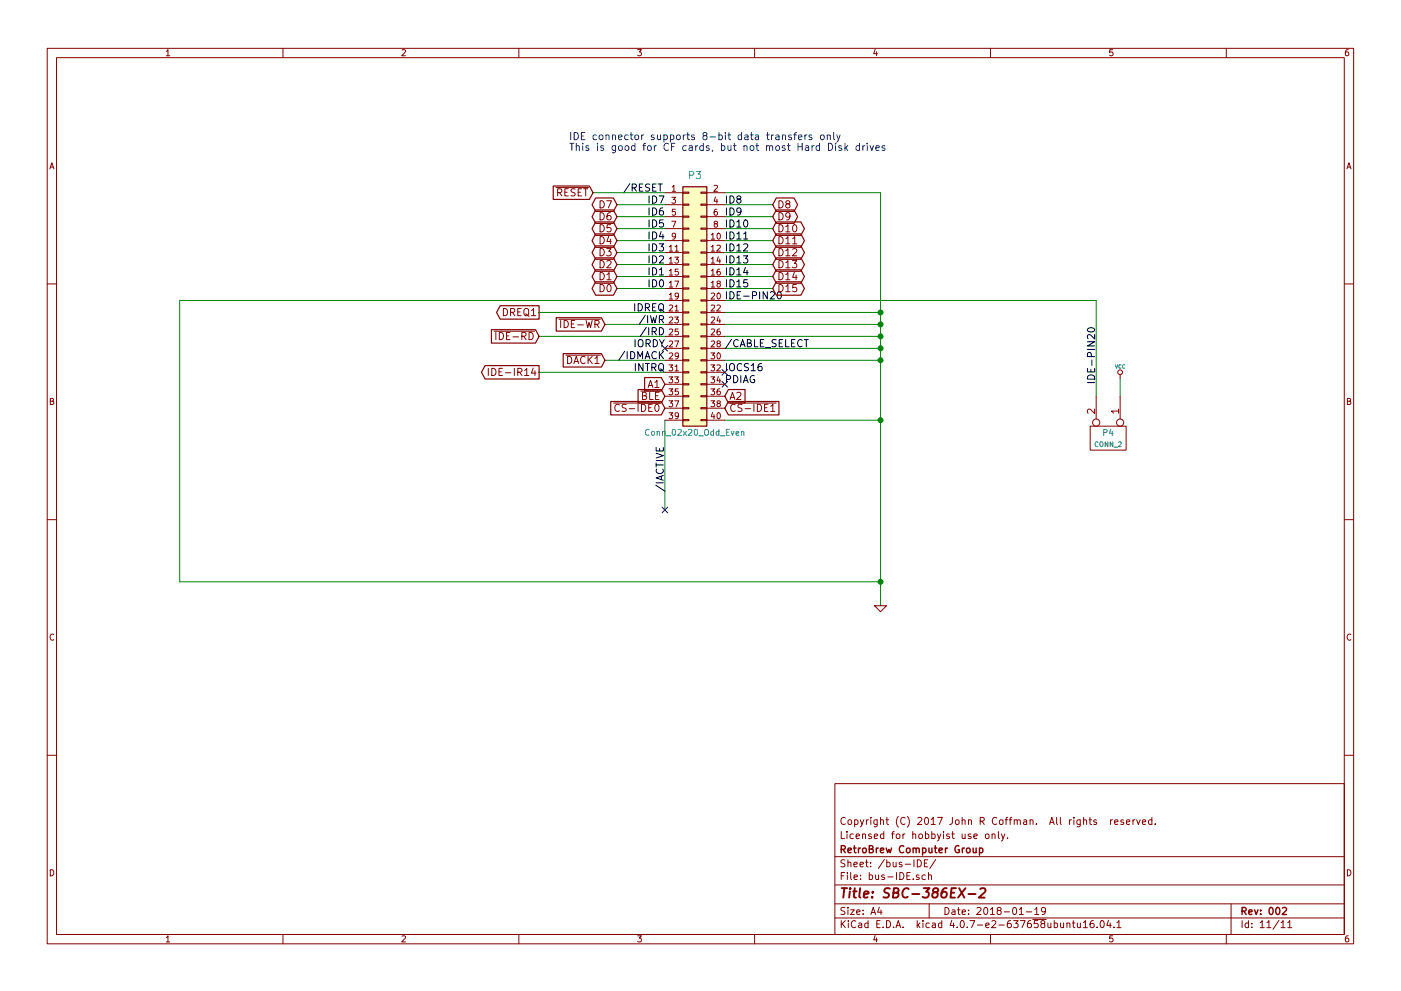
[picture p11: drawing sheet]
<svg xmlns="http://www.w3.org/2000/svg" width="297mm" height="210mm" viewBox="0 0 297 210" stroke-linecap="round" stroke-linejoin="round" font-family="sans-serif">
<g fill="none" stroke="#840000" stroke-width=".21">
<path d="M10 10.3h277v189.9h-277zM12 12.2h273v186.1h-273zM35.3 10.9l.3-.4v1.3M35.3 11.8h.7M60 10.3v1.9M85.2 10.6l.5-.1 .3 .4-.8 .9h.8M110 10.3v1.9M135.2 10.5h.8l-.4 .5 .3 .1 .1 .2-.1 .4-.2 .1-.5-.1M160 10.3v1.9M185.5 10.5l-.3 .9h.8M185.9 11v.8M210 10.3v1.9"/>
<path d="M235.9 10.5h-.6v.6h.6l.1 .5-.3 .2-.4-.1M260 10.3v1.9M285.9 10.5l-.4 .1-.2 .2-.1 .8 .3 .2 .4-.1 .1-.4-.1-.2-.4-.1-.3 .3M10.6 35.8l.4-1.3 .4 1.3M10.7 35.5h.6M117.9 39.8h6.9M142.5 39.7l.4-.4v1.3M151.4 39.4l.5-.1 .2 .4-.8 .9h.8M285.6 35.8l.4-1.3 .4 1.3M285.7 35.5h.6M118.2 40.9l.8-.1 .1-.2-.1-.4-.2-.1h-.6v1.5M118.6 40.9l.5 .7"/>
<path d="M119.8 40.8h.5M120.5 40.1h-.7v1.5h.7M121.9 40.1h-.5l-.3 .1v.4l.7 .3 .1 .4-.3 .3-.5-.1M122.6 40.8h.5M123.3 40.1h-.7v1.5h.7M123.7 40.1h.9M124.2 40.1v1.5M127.2 52.8a.77 .77 0 0 1 .9 .7 .77 .77 0 0 1-.9 .8zM127.2 55.3a.77 .77 0 0 1 .9 .8 .77 .77 0 0 1-.9 .7zM127.2 57.8a.77 .77 0 0 1 .9 .8 .77 .77 0 0 1-.9 .8zM127.2 47.7a.77 .77 0 0 1 .9 .7 .77 .77 0 0 1-.9 .8zM127.2 50.2a.77 .77 0 0 1 .9 .8 .77 .77 0 0 1-.9 .7z"/>
<path d="M127.2 45.1a.77 .77 0 0 1 .9 .8 .77 .77 0 0 1-.9 .8zM127.2 42.6a.77 .77 0 0 1 .9 .8 .77 .77 0 0 1-.9 .7zM128.6 52.8h1l-.5 .5 .5 .3-.1 .5-.2 .2-.7-.2M128.6 42.6h1l-.6 1.5M128.7 55.4l.6-.1 .3 .4-1 1.1h1M128.7 58.3l.4-.5v1.6M128.7 59.4h.9M129.1 50.1l-.4 1.1h.9M129.4 45.1l-.4 .1a.99 .99 0 0 0 0 1.5l.5-.2 .1-.5-.3-.3h-.3l-.3 .3M129.4 50.7v1M129.5 47.7h-.7l-.1 .7 .2-.1h.5l.2 .6-.3 .3-.6-.2M141 40.9h3.8"/>
<path d="M141 43.4h3.8M141 46h3.8M141 48.5h3.8M141 51h3.8M141 53.6h3.8M141 56.1h3.8M141 58.7h3.8M141.9 52.4l.4-.4v1.3M141.9 54.9l.4-.3v1.2M141.9 57.4l.4-.3v1.3M141.9 60l.4-.4v1.3M141.9 53.3h.7"/>
<path d="M141.9 55.8h.7M141.9 58.4h.7M142.4 41.9h.8l-.4 .4 .4 .1v.6l-.2 .1-.6-.1M142.4 46.9h.9l-.6 1.3M142.5 40.6h.7M143.1 54.6h.7l-.4 .4 .4 .1v.6l-.2 .1-.5-.1M143.1 59.6h.8l-.5 1.3M143.1 52.4l.4-.4v1.3M143.1 53.3h.7M143.2 44.4h-.6l-.1 .6h.7v.5l-.2 .2-.5-.2M143.2 50l-.2 .3-.4-.1v-.6l.4-.1 .2 .2v.7l-.3 .3h-.3M143.8 57.1h-.6l-.1 .6h.7v.5l-.2 .2-.5-.2"/>
<path d="M144.8 58.5h1.2v.3h-1.2zM144.8 56h1.2v.3h-1.2zM144.8 53.5h1.2v.2h-1.2zM144.8 50.9h1.2v.3h-1.2zM144.8 48.4h1.2v.2h-1.2zM144.8 45.8h1.2v.3h-1.2zM144.8 43.3h1.2v.3h-1.2zM144.8 40.8h1.2v.2h-1.2zM148.6 58.5h1.3v.3h-1.3zM148.6 56h1.3v.3h-1.3zM148.6 53.5h1.3v.2h-1.3zM148.6 50.9h1.3v.3h-1.3z"/>
<path d="M148.6 48.4h1.3v.2h-1.3zM148.6 45.8h1.3v.3h-1.3zM148.6 43.3h1.3v.3h-1.3zM148.6 40.8h1.3v.2h-1.3zM149.9 40.9h3.8M149.9 43.4h3.8M149.9 46h3.8M149.9 48.5h3.8M149.9 51h3.8M149.9 53.6h3.8M149.9 56.1h3.8M149.9 58.7h3.8"/>
<path d="M150.8 49.8l.4-.3v1.2M150.8 52.4l.4-.4v1.3M150.8 54.9l.4-.3v1.2M150.8 57.4l.4-.3v1.3M150.8 60l.4-.4v1.3M150.8 50.7h.7M150.8 53.3h.7M150.8 55.8h.7M150.8 58.4h.7M151.6 47.5l-.2-.3 .1-.2h.6v.3l-.6 .2-.1 .2 .1 .4 .1 .1h.3l.2-.3v-.3l-.2-.1M151.7 41.8l-.3 .9h.8M152 44.4h-.4l-.1 .3-.1 .7 .2 .3 .5-.2-.1-.6h-.4l-.2 .2"/>
<path d="M152 42.3v.8M152 52.1l.5-.1 .2 .4-.8 .9h.8M152.1 49.6l.2-.1a.67 .67 0 0 1 .4 .6 .67 .67 0 0 1-.4 .6l-.3-.4zM152.3 54.5l-.3 .9h.8M152.6 57.1h-.4l-.1 .3-.1 .7 .2 .3 .5-.2-.1-.6h-.4l-.2 .2M152.6 55v.8M165.2 52.8a.77 .77 0 0 1 .8 .7 .77 .77 0 0 1-.8 .8zM165.2 55.3a.77 .77 0 0 1 .8 .8 .77 .77 0 0 1-.8 .7zM165.2 57.8a.77 .77 0 0 1 .8 .8 .77 .77 0 0 1-.8 .8zM165.2 47.7a.77 .77 0 0 1 .8 .7 .77 .77 0 0 1-.8 .8zM165.2 50.2a.77 .77 0 0 1 .8 .8 .77 .77 0 0 1-.8 .7zM165.2 45.1a.77 .77 0 0 1 .8 .8 .77 .77 0 0 1-.8 .8z"/>
<path d="M165.2 42.6a.77 .77 0 0 1 .8 .8 .77 .77 0 0 1-.8 .7zM166.6 53.2l.5-.4v1.5M166.6 55.7l.5-.4v1.5M166.6 58.3l.5-.5v1.6M166.6 48.1l.5-.4v1.5M166.6 50.6l.5-.4v1.5M166.6 59.4h.9M166.6 54.3h.9M166.6 56.8h.9M166.6 49.2h.9M166.6 51.7h.9M166.9 43.3l-.3-.4 .1-.2 .2-.1 .4 .1 .2 .2-.1 .2-.6 .2-.2 .2v.3l.3 .3h.3l.3-.3v-.3l-.3-.2"/>
<path d="M167.5 45.8l-.3 .3h-.3l-.3-.3 .1-.5 .5-.2a.96 .96 0 0 1-.1 1.6h-.3M168 55.3h.9l-.5 .6 .5 .3v.5l-.3 .1-.6-.1M168 52.9l.6-.1 .3 .4-.9 1.1h.9M168 50.6l.5-.4v1.5M168 51.7h.9M168.2 47.8l.2-.1a.81 .81 0 0 1 .6 .7 .81 .81 0 0 1-.6 .8l-.2-.2-.2-.4zM168.4 57.8l-.4 1h1M168.8 58.3v1.1M10 60.2h2M103.5 78.2v1.5M104.3 78.2a.77 .77 0 0 1 .9 .7 .77 .77 0 0 1-.9 .8zM104.8 70.3h8.5"/>
<path d="M105.1 70.5v1.6M105.8 78.9h.5M105.9 70.5a.77 .77 0 0 1 .9 .8 .77 .77 0 0 1-.9 .8zM106.5 78.2h-.7v1.5h.7M106.7 65.5a.77 .77 0 0 1 .9 .7 .77 .77 0 0 1-.9 .8zM107.2 79.1h1.1M107.4 71.3h.5M108.1 70.5h-.7v1.6h.7M108.3 66.3l.7-.1 .1-.2v-.4l-.3-.1h-.5v1.5M108.6 66.3l.5 .7M108.8 71.5h1.1M109 78.2v1.5"/>
<path d="M109.8 79l.7-.1 .2-.2-.1-.4-.2-.1h-.6v1.5M109.8 66.2h.5M110.2 79l.5 .7M110.5 65.5h-.7v1.5h.7M110.6 71.3h.8l.1-.3v-.3l-.3-.2h-.6v1.6M111 71.3l.5 .8M111.2 65.7a.5 .5 0 0 1 .5-.3 .5 .5 0 0 1 .4 .6l-.1 .8-.3 .2a.53 .53 0 0 1-.6-.5zM111.2 78.6l.5-.4v1.5M111.2 79.7h.9M111.4 66.6l.8 .5M112.2 70.5a.77 .77 0 0 1 .9 .8 .77 .77 0 0 1-.9 .8zM112.7 65.9l.4-.4v1.5"/>
<path d="M112.7 67h.9M113.1 78.1l-.4 1.1h.9M113.4 78.7v1M118.5 67.7h8.8M118.9 68v1.5M119.6 68a.77 .77 0 0 1 .9 .8 .77 .77 0 0 1-.9 .7zM120 75.4h7.3M120.3 75.6a.77 .77 0 0 1 .9 .8 .77 .77 0 0 1-.9 .7zM121.1 68.7h.5M121.7 77.1l.5-1.5 .5 1.5M121.8 76.7h.7M121.9 68h-.8v1.5h.8"/>
<path d="M122.5 68.9h1.2M124.1 75.8a.72 .72 0 0 0-1.1 .5 .72 .72 0 0 0 .7 .8l.4-.1M124.3 68l.3 1.5 .3-1.1 .3 1.1 .4-1.5M124.7 75.6v1.5M124.9 76.3l.7 .8M125.6 75.6l-.9 .9M126.1 68.8l.8-.1 .1-.2-.1-.4-.2-.1h-.6v1.5M126.1 76l.5-.4v1.5M126.1 77.1h.9M126.5 68.8l.5 .7M127.2 60.4a.77 .77 0 0 1 .9 .7 .77 .77 0 0 1-.9 .8zM128.9 60.4h.2a.81 .81 0 0 1 .5 .7 .81 .81 0 0 1-.5 .8 .98 .98 0 0 1-.2-1.5z"/>
<path d="M141 63.7h3.8M141 76.4h3.8M141 66.3h3.8M141 79h3.8M141 68.8h3.8M141 71.4h3.8M141 61.2h3.8M141 73.9h3.8M141.8 77.4h.8l-.4 .5 .4 .1v.6l-.2 .1-.6-.1M141.8 80h.8l-.4 .4 .4 .1v.6l-.2 .1-.6-.1M141.9 64.8l.5-.1 .2 .4-.8 .9h.8M141.9 67.4l.5-.1 .2 .3-.8 .9h.8"/>
<path d="M141.9 69.9l.5-.1 .2 .3-.8 1h.8M141.9 72.4l.5-.1 .2 .4-.8 .9h.8M141.9 62.5l.4-.3v1.2M141.9 75l.5-.1 .2 .3-.8 .9h.8M141.9 60.9h.7M141.9 63.4h.7M143.1 67.3h.7l-.4 .4 .4 .1v.6l-.2 .1-.5-.1M143.1 80h.7l-.4 .4 .4 .1v.6l-.2 .1-.5-.1M143.1 72.3h.8l-.5 1.3M143.1 65.1l.4-.4v1.3M143.1 77.8l.4-.4v1.3M143.1 66h.7"/>
<path d="M143.1 78.7h.7M143.8 69.8h-.6l-.1 .6h.7v.5l-.2 .2-.5-.2M143.8 62.7l-.2 .3-.4-.1v-.6l.4-.1 .2 .2v.7l-.3 .3h-.3M143.8 75.4l-.2 .3-.4-.1v-.6l.4-.1 .2 .2v.7l-.3 .3h-.3M144.8 78.9h1.2v.2h-1.2zM144.8 76.3h1.2v.3h-1.2zM144.8 73.8h1.2v.2h-1.2zM144.8 71.2h1.2v.3h-1.2zM144.8 68.7h1.2v.3h-1.2zM144.8 66.2h1.2v.2h-1.2zM144.8 63.6h1.2v.3h-1.2zM144.8 61.1h1.2v.2h-1.2z"/>
<path d="M148.6 78.9h1.3v.2h-1.3zM148.6 76.3h1.3v.3h-1.3zM148.6 73.8h1.3v.2h-1.3zM148.6 71.2h1.3v.3h-1.3zM148.6 68.7h1.3v.3h-1.3zM148.6 66.2h1.3v.2h-1.3zM148.6 63.6h1.3v.3h-1.3zM148.6 61.1h1.3v.2h-1.3zM149.9 63.7h3.8M149.9 76.4h3.8M149.9 66.3h3.8M149.9 79h3.8"/>
<path d="M149.9 68.8h3.8M149.9 71.4h3.8M149.9 61.2h3.8M149.9 73.9h3.8M150.7 74.9h.8l-.4 .5 .4 .1v.5l-.2 .1-.6-.1M150.7 77.4h.8l-.4 .5 .4 .1v.6l-.2 .1-.6-.1M150.7 80h.8l-.4 .4 .4 .1v.6l-.2 .1-.6-.1M150.8 62.3l.5-.1 .2 .3-.8 .9h.8M150.8 64.8l.5-.1 .2 .4-.8 .9h.8M150.8 67.4l.5-.1 .2 .3-.8 .9h.8M150.8 69.9l.5-.1 .2 .3-.8 1h.8M150.8 72.4l.5-.1 .2 .4-.8 .9h.8"/>
<path d="M150.8 60.9h.7M152 64.8l.5-.1 .2 .4-.8 .9h.8M152 77.5l.5-.1 .2 .4-.8 .9h.8M152.1 62.3l.2-.1a.67 .67 0 0 1 .4 .6 .67 .67 0 0 1-.4 .6l-.3-.4zM152.1 75l.2-.1a.67 .67 0 0 1 .4 .6 .67 .67 0 0 1-.4 .6l-.3-.4zM152.2 60.2l-.2-.3 .1-.2h.6v.3l-.6 .2-.1 .2 .1 .4 .1 .1h.3l.2-.3v-.3l-.2-.1M152.2 72.9l-.2-.3 .1-.2h.6v.3l-.6 .2-.1 .2 .1 .4 .1 .1h.3l.2-.3v-.3l-.2-.1M152.3 67.2l-.3 .9h.8M152.3 79.9l-.3 .9h.8M152.6 69.8h-.4l-.1 .3-.1 .7 .2 .3 .5-.2-.1-.6h-.4l-.2 .2M152.6 67.7v.8M165.2 60.4a.77 .77 0 0 1 .8 .7 .77 .77 0 0 1-.8 .8z"/>
<path d="M166.6 60.8l.5-.4v1.5M166.6 61.9h.9M168.9 60.4h-.8l-.1 .7 .3-.1h.5l.1 .6-.3 .3-.6-.2M237.5 79.5v.8M285 60.2h2M10.7 85.1h.5l.1-.5-.6-.1v1.3h.5l.2-.4-.3-.3M130.1 85.5h9.9M131.3 85.9a.72 .72 0 0 0-1 .5 .72 .72 0 0 0 .7 .9l.3-.2M132.8 85.8h-.6l-.2 .1v.5l.6 .2 .2 .4-.3 .3-.6-.1M133.4 86.7h1.2M135.3 85.8v1.5M135.9 83h4.1"/>
<path d="M136 85.8a.77 .77 0 0 1 .9 .7 .77 .77 0 0 1-.9 .8zM136.2 84l.7-.1 .1-.2v-.3l-.8-.2v1.6h.6l.3-.3v-.3l-.4-.2M137.4 82.2l.5-1.5 .5 1.5M137.5 86.5h.5M137.5 81.8h.8M137.7 83.2v1.6h.8M138.3 85.8h-.8v1.5h.8M138.8 81.1l.5-.4v1.5M138.8 82.2h.9M139 85.9l.2-.1a.81 .81 0 0 1 .5 .7 .81 .81 0 0 1-.5 .8l-.2-.2-.2-.4zM139 84h.5M139.7 83.2h-.7v1.6h.7"/>
<path d="M141 89.1h3.8M141 81.5h3.8M141 84.1h3.8M141 86.6h3.8M141.8 82.5h.8l-.4 .5 .4 .1v.5l-.2 .2-.6-.2M141.8 85h.8l-.4 .5 .4 .1v.6l-.2 .1-.6-.1M141.8 87.6h.8l-.4 .5 .4 .1v.5l-.2 .1-.6-.1M143.1 85h.8l-.5 1.3M143.8 82.5h-.6l-.1 .6h.7v.5l-.2 .2-.5-.2M143.8 88.1l-.2 .3-.4-.1v-.6l.4-.1 .2 .2v.7l-.3 .3h-.3M144.8 89h1.2v.3h-1.2zM144.8 86.5h1.2v.2h-1.2z"/>
<path d="M144.8 83.9h1.2v.3h-1.2zM144.8 81.4h1.2v.3h-1.2zM148.6 89h1.3v.3h-1.3zM148.6 86.5h1.3v.2h-1.3zM148.6 83.9h1.3v.3h-1.3zM148.6 81.4h1.3v.3h-1.3zM149.9 89.1h3.8M149.9 81.5h3.8M149.9 84.1h3.8M149.9 86.6h3.8M150.7 82.5h.8l-.4 .5 .4 .1v.5l-.2 .2-.6-.2M150.7 85h.8l-.4 .5 .4 .1v.6l-.2 .1-.6-.1"/>
<path d="M151.1 87.5l-.3 .9h.8M151.4 88v.8M152.1 87.7l.2-.1a.67 .67 0 0 1 .4 .6 .67 .67 0 0 1-.4 .6l-.3-.4zM152.2 85.6l-.2-.3 .1-.2h.6v.3l-.6 .2-.1 .2 .1 .4 .1 .1h.3l.2-.3v-.3l-.2-.1M152.6 82.5h-.4l-.1 .3-.1 .7 .2 .3 .5-.2-.1-.6h-.4l-.2 .2M152.6 80.4v.8M154.6 85.5h10M154.8 84.8l.5-1.6 .5 1.6M154.9 84.3h.8M155.9 85.9a.72 .72 0 0 0-1 .5 .72 .72 0 0 0 .7 .9l.3-.2M156.2 83.4l.6-.2 .3 .5-.9 1.1h.9M157.3 85.8h-.6l-.2 .1v.5l.7 .2 .1 .4-.3 .3-.6-.1"/>
<path d="M158 86.7h1.1M159.8 85.8v1.5M160.6 85.8a.77 .77 0 0 1 .9 .7 .77 .77 0 0 1-.9 .8zM162.1 86.5h.5M162.8 85.8h-.7v1.5h.7M163.4 86.2l.5-.4v1.5M163.4 87.3h.9M231.1 90.4h7.7v5.1h-7.7zM232.1 86.8v.9l-1.1-.9-.4 .3 .1 .6M232.4 84.1v4.8M237.2 87.2h-1.6l.5 .5M237.2 86.8v.9"/>
<path d="M237.5 84.1v4.8M285.7 85.1h.5l.1-.5-.6-.1v1.3h.5l.2-.4-.3-.3M10 110.3h2M285 110.3h2M11.4 134.6a.58 .58 0 0 0-.8 .6 .58 .58 0 0 0 .8 .5M185.4 128.5h2.6l-1.3 1.3zM286.4 134.6a.58 .58 0 0 0-.8 .6 .58 .58 0 0 0 .8 .5M10 160.2h2M177 166.3h108v32h-108zM178.4 176.4v1.5h.7M179.2 173.6a.71 .71 0 0 0-1 .5 .71 .71 0 0 0 .7 .8l.3-.1M179.6 176.4v.2"/>
<path d="M179.6 176.9v1M179.9 174.1l.2-.2 .4 .2 .1 .5-.2 .2-.3 .1-.2-.1zM180.9 177l-.4-.1-.3 .3 .1 .6 .2 .1 .4-.1M181.2 174l.4-.1 .3 .3-.1 .6h-.6M181.2 173.9v1.5M181.5 177.4l.7-.1v-.3l-.5-.1-.2 .2 .1 .7h.6M182.4 173.9l.4 1M182.9 177.1l.2-.2 .4 .1v.9M182.9 176.9v1M183.1 173.9l-.5 1.4-.2 .1M183.7 173.9v1M184.1 173.9l-.4 .3"/>
<path d="M184.6 173.4v.2M184.6 173.9v1M184.7 177l-.3-.1-.3 .2 .1 .3 .5 .1v.3h-.6M185.4 177.4l.7-.1-.1-.3-.4-.1-.2 .2v.7h.6M186 173.9l-.1 1.4-.2 .1h-.4M186 174l-.5-.1-.2 .3v.6l.2 .1 .5-.1M186.7 174.1l.2-.2 .4 .1v.9M186.7 173.4v1.5M187.4 177l-.5-.1-.2 .3v.6l.2 .1 .5-.1M187.4 176.4v1.5M187.8 173.9h.6M188 173.4v1.3l.4 .2"/>
<path d="M189 176.9h.6M189.6 176.4l-.4 .3v1.2M190.1 177.1l.2-.2 .4 .2 .1 .5-.1 .2-.4 .1-.2-.1zM190.5 173.2a1.71 1.71 0 0 0 0 2.3M191.4 176.9v1M191.9 176.9l-.5 .3M191.9 173.6a.71 .71 0 0 0-1 .5 .71 .71 0 0 0 .7 .8l.3-.1M192.4 173.2a1.71 1.71 0 0 1 0 2.3M193.5 177.1l.2-.2 .4 .1 .1 .9M193.5 176.4v1.5M194.6 173.6l.6-.2 .3 .5-1 1h1M194.9 177.1l.2-.2 .4 .2 .1 .5-.1 .2-.4 .1-.2-.1z"/>
<path d="M196.2 173.6l.2-.2a.8 .8 0 0 1 .5 .8 .8 .8 0 0 1-.5 .7l-.4-.5zM196.2 177l.4-.1 .3 .3-.1 .6h-.6M196.2 176.4v1.5M197.4 173.9l.5-.5v1.5M197.4 174.9h.9M197.6 177l.4-.1 .3 .3-.2 .6h-.5M197.6 176.4v1.5M198.8 176.9l.3 1M198.8 173.4h1l-.7 1.5M199.5 176.9l-.5 1.4-.2 .1M200.1 176.4v.2M200.1 176.9v1"/>
<path d="M201.3 177l-.4-.1-.2 .2 .1 .3 .5 .1v.3h-.6M201.8 176.9h.5M201.9 173.4v1.3l-.6 .2M202 176.4v1.3l.3 .2M202.6 174.1l.2-.2 .5 .2 .1 .5-.2 .2-.4 .1-.2-.1zM204 176.9l.1 .9 .3 .1 .2-.1M204 174.1l.2-.2 .4 .1v.9M204 173.4v1.5M204.6 176.9v1M205.3 174.1l.2-.2 .4 .1 .1 .9M205.3 173.9v1M205.8 177l-.3-.1-.2 .2v.3l.5 .1v.3h-.5"/>
<path d="M206.5 177.4l.7-.1-.1-.3-.4-.1-.2 .2 .1 .7h.5M207.8 174.2l.7-.1 .2-.2-.1-.3-.2-.2h-.6v1.5M208.2 174.2l.5 .7M209 177.1l.2-.2 .4 .2 .1 .5-.1 .2-.4 .1-.2-.1zM210.3 177.1l.2-.2 .4 .1 .1 .9M210.3 176.9v1M211.3 173.6a.71 .71 0 0 0-1 .5 .71 .71 0 0 0 .7 .8l.3-.1M211.7 176.4v1.3l.2 .2M212 174.1l.2-.2 .4 .2 .1 .5-.2 .2-.3 .1-.2-.1zM212.3 176.9l.4 1M213.1 176.9l-.6 1.4-.2 .1M213.1 173.9h.6"/>
<path d="M213.6 177.8v.1M213.7 173.4l-.4 .3v1.2M214 173.9h.5M214.5 173.4l-.3 .3v1.2M215 174.1l.2-.2 .4 .1 .1 .9M215 173.9v1M215.7 174.1l.2-.2 .4 .1v.9M217 174h.6l.1 .9M217.7 174.3l-.7 .3 .2 .3 .5-.1M218.4 174.1l.2-.2 .4 .1v.9M218.4 173.9v1M219.7 174.8v.1"/>
<path d="M222.5 174.9l.5-1.5 .5 1.5M222.7 174.5h.7M224 173.4v1.3l.2 .2M224.8 173.4v1.3l.2 .2M226.7 173.9v1M227.2 173.9l-.5 .3M227.7 173.4v.2M227.7 173.9v1M229 173.9v1.4l-.2 .1h-.4M229 174l-.4-.1-.3 .3 .1 .6 .2 .1 .4-.1M229.7 174.1l.2-.2 .4 .1 .1 .9M229.7 173.4v1.5"/>
<path d="M230.9 173.9h.5M231.1 173.4v1.3l.3 .2M232.5 174l-.4-.1-.2 .2 .1 .3 .5 .1v.3h-.6M235.5 173.9v1M235.9 173.9l-.4 .3M236.3 174.4l.7-.1v-.3l-.4-.1-.3 .2 .1 .7h.6M238.2 174l-.4-.1-.2 .2 .1 .3 .5 .1v.3h-.6M238.8 174.4l.7-.1v-.3l-.4-.1-.3 .2 .1 .7h.6M240.2 173.9v1M240.6 173.9l-.4 .3M241 173.9l.4 1 .3-1M242.2 174.4l.7-.1v-.3l-.5-.1-.2 .2 .1 .7h.6"/>
<path d="M244.2 174l-.4-.1-.3 .3 .1 .6 .2 .1 .4-.1M244.2 173.4v1.5M244.9 174.8v.1M285 160.2h2M10.7 184.5a.65 .65 0 0 1 .7 .7 .65 .65 0 0 1-.7 .6zM35.3 198.9l.3-.4v1.3M35.3 199.8h.7M60 198.3v1.9M85.2 198.6l.5-.1 .3 .4-.8 .9h.8M110 198.3v1.9M135.2 198.5h.8l-.4 .5 .3 .1 .1 .2-.1 .4-.2 .1-.5-.1M160 198.3v1.9"/>
<path d="M177 194.8h108M177 191.8h108M177 187.8h108M177 181.8h108M178.4 195.3v1.5M178.4 185.8h.5M178.6 196l.6 .8M179.1 185.1h-.7v1.5M179.1 192.6l-.5-.1-.3 .3 .1 .3 .7 .4v.4l-.2 .1-.6-.1M179.1 182.5l-.5-.1-.3 .3 .1 .3 .7 .4v.4l-.2 .1-.6-.1M179.2 195.3l-.8 .9M179.7 185.1v.2"/>
<path d="M179.7 185.6v1M179.8 192.5v.2M179.8 183.1l.2-.2 .4 .1v.9M179.8 182.4v1.5M179.8 193v1M179.9 195.3v.2M179.9 195.8v1M180.3 193h.8l-.8 1h.8M180.4 185.1v1.3l.2 .2M181.1 183.4l.7-.1-.1-.3-.4-.1-.2 .2v.7h.6M181.1 186.1l.7-.1-.1-.3-.4-.1-.2 .2 .1 .7h.5M181.4 195.5a.71 .71 0 0 0-1 .5 .71 .71 0 0 0 .8 .8l.2-.1"/>
<path d="M181.6 193.5l.7-.1v-.3l-.4-.1-.3 .2 .1 .7h.6M182.1 195.9h.6v.9M182.3 183.4l.8-.1-.1-.3-.4-.1-.3 .2 .1 .7h.6M182.4 186.5v.1M182.4 185.7v.1M182.7 196.2l-.7 .3 .2 .3 .5-.1M183 193.9v.1M183 193.1v.1M183.5 182.9h.6M183.7 182.4v1.3l.4 .2M184 195.9l-.4-.1-.3 .3 .1 .6 .2 .1 .4-.1M184 195.3v1.5"/>
<path d="M184.3 185.7l.4-.1 .3 .3-.1 .6h-.6M184.3 185.1v1.5M184.6 183.8v.1M184.6 183v.1M184.7 194l.4-1.5 .5 1.5M184.8 193.6h.7M185.5 198.5l-.3 .9h.8M185.6 185.6l.1 .9 .4 .1 .2-.1M185.9 199v.8M185.9 196h.5M186.3 185.6v1M186.4 192.5l-.3 1h.9"/>
<path d="M186.6 195.3h-.7v1.5h.7M186.8 193v1M187.2 196.7v.1M187.5 185.7l-.4-.1-.2 .2 .1 .2 .5 .2v.3h-.6M187.5 182.3l-1.3 2M188 195.3a.76 .76 0 0 1 .8 .8 .76 .76 0 0 1-.8 .7zM188 183l.4-.1 .3 .3-.1 .6h-.6M188 182.4v1.5M188.2 186h1.2M189.4 182.9v.9l.4 .1 .2-.1M189.5 196.7v.1M190 196.8l.4-1.5 .6 1.5"/>
<path d="M190 182.9v1M190.1 185.1v1.5M190.1 196.4h.7M190.8 185.1a.76 .76 0 0 1 .9 .8 .76 .76 0 0 1-.9 .7zM191.2 183l-.3-.1-.3 .2 .1 .3 .5 .1v.3h-.6M191.5 196.7v.1M191.9 183.4h1.2M192.3 185.8h.5M193 185.1h-.7v1.5h.7M193.6 186.5v.1M193.8 182.4v1.5M194.5 195.3v1.5"/>
<path d="M194.5 182.4a.76 .76 0 0 1 .9 .8 .76 .76 0 0 1-.9 .7zM194.6 196.3l.4 .5M194.8 185.7l-.3-.1-.2 .2v.2l.5 .2v.3h-.5M195 195.8l-.5 .6M195.7 195.3v.2M195.7 195.8v1M196 183.1h.5M196.2 185.7l-.4-.1-.3 .3 .1 .6 .2 .1 .4-.1M196.7 182.4h-.7v1.5h.7M196.8 185.7l.3-.1 .3 .1 .1 .9M196.8 185.1v1.5M197 191.8v3"/>
<path d="M197 195.9l-.4-.1-.3 .3 .1 .6 .2 .1 .4-.1M197.7 195.9h.6v.9M198.3 196.2l-.7 .3 .2 .3 .5-.1M198.4 182.3l-1.3 2M199.7 195.9l-.5-.1-.2 .3v.6l.2 .1 .5-.1M199.7 195.3v1.5M200.4 192.5a.76 .76 0 0 1 .8 .8 .76 .76 0 0 1-.8 .7zM201.8 195.2l-.4 1.1h1M201.9 193.1h.5l.1 .9M202.2 195.8v1M202.5 193.4l-.7 .3 .2 .3 .5-.1M202.9 196.7v.1"/>
<path d="M203 193h.6M203.2 192.5v1.3l.4 .2M203.8 195.4l.1-.1a.8 .8 0 0 1 .6 .8 .8 .8 0 0 1-.6 .7 .97 .97 0 0 1-.1-1.4zM204 193.5l.7-.1-.1-.3-.4-.1-.2 .2 .1 .7h.5M205.1 196.7v.1M205.4 193.9v.1M205.4 193.1v.1M205.6 195.3h1.1l-.7 1.5M207.1 192.7l.6-.2 .3 .5-.9 1h.9M207.2 196.3h1.2M208.7 192.7l.2-.2a.8 .8 0 0 1 .5 .8 .8 .8 0 0 1-.5 .7l-.3-.5zM209 196.3l.7-.1v-.3l-.5-.1-.2 .2 .1 .7h.6"/>
<path d="M210 193l.4-.5v1.5M210 194h.8M210 198.3v1.9M210.3 195.5l.6-.2 .3 .5-1 1h1M211.7 193.2l-.3-.3 .1-.2 .2-.2 .4 .1 .2 .2-.1 .2-.5 .2-.3 .3v.2l.3 .3h.3l.3-.3v-.2l-.3-.3M211.8 196.3h1.1M212.9 193.5h1.1M214.3 195.3l-.5 .1a1.11 1.11 0 0 0-.1 1.3l.4 .1 .3-.1v-.5l-.3-.3-.4 .1-.1 .2M214.8 192.7l.2-.2a.8 .8 0 0 1 .6 .8 .8 .8 0 0 1-.6 .7l-.3-.5zM214.9 195.3h.9l-.5 .6 .5 .1v.7l-.2 .1-.7-.1M216.1 193l.4-.5v1.5M216.1 194h.9"/>
<path d="M216.3 195.3h1l-.6 1.5M217.6 193.5h1.1M218.5 195.3l-.4 .1a1.11 1.11 0 0 0-.1 1.3l.4 .1 .2-.1 .1-.5-.3-.3-.4 .1-.2 .2M219 195.1h2.8M219.4 193l.4-.5v1.5M219.4 194h.8M220 195.3h-.7v.7h.7l.1 .2-.1 .5-.2 .1-.5-.1M221 196l-.3-.3 .1-.2 .2-.2 .4 .1 .1 .2v.2l-.5 .2-.3 .3 .1 .4 .2 .1h.3l.2-.3v-.2l-.2-.3M221.7 193.2l-.3 .3h-.3l-.3-.3v-.4l.3-.3h.3l.3 .3a1.01 1.01 0 0 1-.5 1.2h-.2M222.2 195.8v.9l.4 .1 .2-.1M222.8 195.8v1M223.5 195.9l.5-.1 .2 .3-.1 .6h-.6"/>
<path d="M223.5 195.3v1.5M224.9 195.8v.9l.4 .1 .2-.1M225.5 195.8v1M226.2 196l.2-.2 .4 .1v.9M226.2 195.8v1M227.4 195.8h.5M227.6 195.3v1.3l.3 .2M228.4 195.8l.1 .9 .4 .1 .2-.1M229.1 195.8v1M229.7 195.8l.4-.5v1.5M229.7 196.8h.9M231.8 195.3l-.4 .1a1.11 1.11 0 0 0-.1 1.3l.4 .1 .2-.1 .1-.5-.3-.3-.4 .1-.2 .2"/>
<path d="M232.6 196.7v.1M233.4 195.5l.2-.2a.8 .8 0 0 1 .5 .8 .8 .8 0 0 1-.5 .7l-.4-.5zM235 195.2l-.3 1.1h.9M235.4 195.8v1M235.9 198.5h-.6v.7l.6-.1 .1 .5-.3 .2-.4-.1M236.2 196.7v.1M236.8 195.8l.4-.5v1.5M236.8 196.8h.9M260 198.3v1.9M261 191.8v6.5M263.3 195.3v1.5M264.7 195.9l-.4-.1-.3 .3 .1 .6 .2 .1 .4-.1"/>
<path d="M264.7 195.3v1.5M265.4 196.7v.1M265.4 195.9v.1M267.2 195.8l.4-.5v1.5M267.2 196.8h.8M268.6 195.8l.4-.5v1.5M268.6 196.8h.9M271.2 195.2l-1.3 2M271.6 195.8l.4-.5v1.5M271.6 196.8h.9M273 195.8l.5-.5v1.5M273 196.8h.9"/>
<path d="M285.7 184.5a.65 .65 0 0 1 .7 .7 .65 .65 0 0 1-.7 .6zM285.9 198.5l-.4 .1-.2 .3-.1 .7 .3 .2 .4-.1 .1-.4-.1-.2-.4-.1-.3 .3"/>
<circle cx="237.5" cy="79" r=".51"/>
<circle cx="232.4" cy="89.7" r=".76"/>
<circle cx="237.5" cy="89.7" r=".76"/>
</g>
<g fill="none" stroke="#840000" stroke-width=".3">
<path d="M180.9 179.9h.6M181.2 179.4v1.3l.3 .2M182 179.9v1M182.4 179.9l-.4 .3M185.8 179.9v1M186.2 179.9l-.4 .3M187.9 179.9l.3 1 .3-.7 .2 .7 .3-1M191.6 179.6a.71 .71 0 0 0-1 .5 .71 .71 0 0 0 .7 .8l.3-.1M193.6 179.9v1M195.6 179.9v1.5M197 179.9v.9l.4 .1 .2-.1M197.6 179.9v1"/>
<path d="M198.1 179.9h.6M198.3 179.4v1.3l.4 .2M200.5 179.9v1M200.9 179.9l-.4 .3M203.3 179.5a.69 .69 0 0 0-.8 .7 .69 .69 0 0 0 .9 .6v-.5h-.3M204 179.9v1M204.5 179.9l-.5 .3M206.3 179.9l.1 .9 .4 .1 .2-.1M207 179.9v1M207.7 179.9v1.5M178.4 180.2l.7-.1 .1-.2-.1-.3-.2-.2h-.5v1.5M178.7 180.2l.5 .7"/>
<path d="M179.8 180.4l.7-.1-.1-.3-.4-.1-.2 .2 .1 .7h.5M183 180.1l.2-.2 .4 .2 .1 .5-.2 .2-.3 .1-.2-.1zM184.3 180.1l.7-.1v-.4l-.2-.2h-.5v1.5h.6l.2-.1 .1-.4-.4-.3M186.7 180.4l.7-.1-.1-.3-.4-.1-.2 .2v.7h.6M192.3 180.1l.2-.2 .4 .2 .1 .5-.2 .2-.3 .1-.2-.1zM193.6 180.1l.2-.2 .4 .1v.9M194.2 180.1l.3-.2 .3 .1 .1 .9M195.6 180l.4-.1 .3 .3-.1 .6h-.6M199.1 180.4l.7-.1-.1-.3-.4-.1-.2 .2 .1 .7h.5M205 180.1l.2-.2 .4 .2 .1 .5-.1 .2-.4 .1-.2-.1zM207.7 180l.4-.1 .3 .3-.1 .6h-.6M263.3 193.3l.8-.1 .1-.2-.1-.3-.2-.2h-.6v1.5"/>
<path d="M263.7 193.3l.5 .7M264.8 193.5l.7-.1-.1-.3-.4-.1-.2 .2v.7h.6M266 193l.3 1 .4-1M267.3 193.9v.1M267.3 193.1v.1M269.3 192.6l.1-.1a.8 .8 0 0 1 .5 .8 .8 .8 0 0 1-.5 .7 .97 .97 0 0 1-.1-1.4zM270.6 192.7l.2-.2a.8 .8 0 0 1 .6 .8 .8 .8 0 0 1-.6 .7l-.3-.5zM271.9 192.7l.6-.2 .3 .5-1 1h1"/>
</g>
<g fill="none" stroke="#840000" stroke-width=".41">
<path d="M178.5 188.4h1.1M179 188.4l-.2 2M180.2 189.1l-.2 1.3M180.3 188.4l-.1 .2 .2-.1-.1-.1-.1 .2M180.9 189.1h.7M181.2 188.4l-.2 1.8 .1 .1 .4 .1M182.4 188.4l-.2 1.8 .2 .2M183.2 189.8l.9-.2v-.4l-.6-.1-.3 .3v.9h.7M184.9 190.3v.1M185.1 189.2l-.1 .2-.1-.1 .2-.1-.1 .2M188.7 188.5l-.8-.1-.3 .2v.6l.8 .4 .1 .5-.4 .3-.8-.1M189.4 189.4l.9-.1a.46 .46 0 0 0 .3-.5 .46 .46 0 0 0-.4-.4h-.7l-.2 2h.8l.2-.1 .2-.5-.4-.4"/>
<path d="M192.7 188.6a.87 .87 0 0 0-1 0 .87 .87 0 0 0-.4 1 .69 .69 0 0 0 .3 .8 .69 .69 0 0 0 .9-.1M193.4 189.7h1.5M195.8 188.4h1.3l-.8 .8a.48 .48 0 0 1 .7 .4l-.3 .7-.8 .1-.3-.1M198.1 189.3l-.2-.2-.1-.3a.66 .66 0 0 1 1-.3l.2 .3-.2 .3-.7 .2-.4 .4v.6l.7 .1a.68 .68 0 0 0 .3-1l-.2-.1M200.7 188.4a.93 .93 0 0 0-1.1 .9v1l.7 .1 .4-.3 .1-.5-.4-.4a.69 .69 0 0 0-.8 .4M201.7 189.4h.6M202.7 188.4h-.9l-.3 2h1M203.4 188.4l1.1 2M204.7 188.4l-1.6 2M205.3 189.7h1.5M207.8 188.6l.3-.2h.5l.2 .1 .1 .5-1.4 1.4h1.3"/>
</g>
<g fill="none" stroke="#0000c2" stroke-width=".21">
<path d="M120.8 30.4h.9M121 28.1v1.5M121.2 30.4v1.5M121.7 28.1a.77 .77 0 0 1 .9 .8 .77 .77 0 0 1-.9 .7zM122.2 31.1l.1-.1a.36 .36 0 0 1 .5 .1v.8M122.2 30.4v1.5M123.3 28.8h.5M123.5 30.4v.2M123.5 30.9v1M124 28.1h-.7v1.5h.7M124.8 31l-.4-.1-.2 .2 .1 .2 .5 .2v.3h-.6M126.5 28.7l-.5-.1-.3 .3 .2 .7h.6"/>
<path d="M126.7 30.4v.2M126.7 30.9v1M127.2 28.7l.3-.1 .3 .3v.5l-.3 .2-.5-.2zM127.9 31l-.3-.1-.2 .2v.2l.5 .2v.3h-.5M128.5 28.8v-.1a.36 .36 0 0 1 .6 .1v.8M128.5 28.6v1M129.8 28.8l.1-.1a.36 .36 0 0 1 .6 .1v.8M129.8 28.6v1M130.5 30.9v1.3l-.3 .2h-.4M130.5 31l-.4-.1-.3 .3 .1 .6h.6M131.1 29.1l.8-.1-.1-.3-.4-.1-.3 .2 .1 .8h.6M131.2 31.1l.2-.2 .5 .2 .1 .5-.2 .2-.4 .1-.2-.1z"/>
<path d="M132.6 31.1l.2-.2 .4 .2 .1 .5-.1 .2-.4 .1-.2-.1zM133.2 28.7l-.5-.1-.3 .3 .2 .7h.6M133.6 28.6h.6M133.8 28.1v1.3l.4 .2M134.6 31l-.4-.1-.3 .3 .1 .6h.6M134.6 30.4v1.5M134.7 28.8l.2-.2 .4 .2 .1 .6-.1 .2h-.4l-.2-.1zM136 28.6v1M136.3 30.9h.6M136.5 28.6l-.5 .3M136.9 30.4l-.4 .2v1.3M137.4 31.1l.2-.2 .4 .2 .1 .5-.2 .2-.3 .1-.2-.1z"/>
<path d="M138.7 28.7l-.4-.1-.2 .2 .1 .3 .5 .1v.4h-.6M138.7 30.9v1M139.2 30.9l-.5 .3M139.4 28.6l.1 1h.3l.3-.1M140.1 28.6v1M140.8 28.7l.4-.1 .3 .3-.1 .7h-.6M140.8 28.6v1.5M141.7 30.6a.72 .72 0 0 0-1 .4 .72 .72 0 0 0 .7 .9l.3-.1M142.1 28.7l.5-.1 .3 .3-.2 .7h-.6M142.1 28.6v1.5M142.4 31.1h.5M143.1 30.4h-.7v1.5"/>
<path d="M143.6 28.7l.3-.1 .3 .3v.5l-.3 .2-.5-.2zM144.9 28.6v1M145.3 28.6l-.4 .3M145.5 31l-.4-.1-.3 .3 .1 .6h.6M145.6 28.6h.6M145.8 28.1v1.3l.4 .2M146.1 31h.6l.1 .9M146.8 31.3l-.7 .1a.3 .3 0 0 0 .2 .5l.5-.1M147.2 28.7l-.4-.1-.2 .2 .1 .3 .5 .1v.4h-.6M147.5 30.9v1M147.9 30.9l-.4 .3M149.1 31l-.4-.1-.3 .3 .1 .6h.6"/>
<path d="M149.1 30.4v1.5M149.3 28.8l-.3-.3 .1-.2 .2-.2 .5 .1 .1 .2-.1 .2-.6 .2-.2 .3v.3l.3 .2h.3l.3-.2v-.3l-.3-.3M150.3 31l-.3-.1-.3 .2 .1 .2 .5 .2v.3h-.6M150.5 29.1h1.2M151.1 31.8l-.1 .4M152.4 28.7l.5-.1 .3 .3-.2 .7h-.6M152.4 28.1v1.5M153 31l.4-.1 .3 .3-.2 .6h-.5M153 30.4v1.5M153.8 28.1v.2M153.8 28.6v1M154.3 30.9l.1 .9 .4 .1 .2-.1"/>
<path d="M154.3 28.6h.6M154.5 28.1v1.3l.4 .2M155 30.9v1M155.5 30.9h.6M155.7 30.4v1.3l.4 .2M157.2 28.7l-.4-.1-.3 .3 .1 .7h.6M157.2 28.1v1.5M157.7 31.1l.1-.1a.36 .36 0 0 1 .6 .1v.8M157.7 30.9v1M157.9 28.7h.6l.1 .9M158.6 29l-.7 .1a.3 .3 0 0 0 .2 .5h.5M159.1 31.1l.2-.2 .5 .2v.5l-.1 .2-.4 .1-.2-.1z"/>
<path d="M159.1 28.6h.6M159.3 28.1v1.3l.4 .2M160.2 28.7h.6v.9M160.3 30.9h.6M160.5 30.4v1.3l.4 .2M160.8 29l-.6 .1a.3 .3 0 0 0 .1 .5h.5M162.5 31.1l.1-.1a.36 .36 0 0 1 .6 .1v.8M162.5 28.6h.6M162.5 30.9v1M162.7 28.1v1.3l.4 .2M163.2 31.1a.35 .35 0 0 1 .3-.2 .35 .35 0 0 1 .3 .2v.8M163.6 28.6v1"/>
<path d="M164 28.6l-.4 .3M164.5 28.7h.6l.1 .9M164.5 31.1l.3-.2 .4 .2 .1 .5-.2 .2-.3 .1-.3-.1zM165.2 29l-.7 .1a.3 .3 0 0 0 .2 .5h.5M165.9 28.8l.1-.1a.36 .36 0 0 1 .5 .1v.8M165.9 28.6v1M166.4 31l-.3-.1-.3 .2 .1 .2 .5 .2v.3h-.6M167 30.9h.5M167.2 30.4v1.3l.3 .2M167.8 28.7l-.4-.1-.2 .2 .1 .3 .5 .1v.4h-.6M168.3 28.6h.6M168.9 28.1l-.4 .2v1.3"/>
<path d="M169.2 31.1h.9M169.2 30.4v1.5M169.3 29.1l.7-.1v-.3l-.5-.1-.2 .2 .1 .8h.6M170.1 30.4v1.5M170.7 28.6v1M170.8 31h.6v.9M171.1 28.6l-.4 .3M171.4 31.3l-.6 .1a.3 .3 0 0 0 .1 .5l.5-.1M172.1 28.7l-.3-.1-.3 .2 .1 .3 .5 .1v.4h-.6M172.2 30.9v1M172.6 30.9l-.4 .3M173.8 31l-.5-.1-.3 .3 .2 .6h.6"/>
<path d="M173.8 30.4v1.5M174 28.8l.2-.2 .5 .2 .1 .6-.2 .2h-.4l-.2-.1zM175.4 28.8l.1-.1a.36 .36 0 0 1 .5 .1v.8M175.4 28.6v1M175.6 30.4a.77 .77 0 0 1 .9 .8 .77 .77 0 0 1-.9 .7zM176.8 28.1v1.3l.2 .2M177.2 30.4v.2M177.2 30.9v1M177.4 28.6l.4 1M178.1 28.6l-.5 1.4-.2 .1M178.4 31l-.3-.1-.3 .2 .1 .2 .5 .2v.3h-.6M179.1 30.4v1.5"/>
<path d="M179.3 31.3l.4 .6M179.7 30.9l-.6 .6M182.2 31l-.4-.1-.3 .3 .1 .6h.6M182.2 30.4v1.5M182.9 30.9v1M183.4 30.9l-.5 .3M183.9 30.4v.2M183.9 30.9v1M184.5 30.9l.3 1 .4-1M185.7 31.4l.7-.1v-.3l-.5-.1-.2 .2 .1 .7h.6M187.6 31l-.4-.1-.2 .2 .1 .2 .5 .2v.3h-.6"/>
</g>
<g fill="none" stroke="#000" stroke-width=".21">
<path d="M133.5 39l-1.3 1.9M134 39.8h.8l.1-.3-.1-.3-.2-.2h-.6v1.6M134.4 39.8l.5 .8M135.6 39.8h.5M136.3 39h-.7v1.6h.7M137.7 39.1l-.5-.1-.3 .2v.4l.7 .3 .1 .4-.3 .3-.5-.1M138.4 39.8h.5M139.1 39h-.7v1.6h.7M139.5 39h.9M140 39v1.6M137.6 41.6v1.5M137.6 44.1v1.5"/>
<path d="M137.6 46.7v1.5M137.6 49.2v1.5M137.6 51.7v1.6M137.6 54.3v1.5M137.6 56.8v1.5M137.6 59.4v1.5M138.4 41.6a.77 .77 0 0 1 .8 .7 .77 .77 0 0 1-.8 .8zM138.4 44.1a.77 .77 0 0 1 .8 .8 .77 .77 0 0 1-.8 .7zM138.4 46.7a.77 .77 0 0 1 .8 .7 .77 .77 0 0 1-.8 .8zM138.4 49.2a.77 .77 0 0 1 .8 .8 .77 .77 0 0 1-.8 .7zM138.4 51.7a.77 .77 0 0 1 .8 .8 .77 .77 0 0 1-.8 .8zM138.4 54.3a.77 .77 0 0 1 .8 .7 .77 .77 0 0 1-.8 .8z"/>
<path d="M138.4 56.8a.77 .77 0 0 1 .8 .8 .77 .77 0 0 1-.8 .7zM138.4 59.4a.77 .77 0 0 1 .8 .7 .77 .77 0 0 1-.8 .8zM139.8 41.6h1l-.7 1.5M139.8 51.7h.9l-.5 .6 .5 .3-.1 .5-.2 .2-.6-.2M139.8 54.4l.6-.1 .3 .4-.9 1.1h.9M139.8 57.2l.5-.4v1.5M139.8 58.3h.9M140 59.5l.2-.1a.81 .81 0 0 1 .5 .7 .81 .81 0 0 1-.5 .8l-.2-.2-.2-.4zM140.2 49.1l-.4 1.1h1M140.5 44.1l-.4 .1a.99 .99 0 0 0 0 1.4l.5-.1 .1-.5-.3-.3h-.3l-.3 .3M140.5 49.7v1M140.6 46.7h-.7l-.1 .7 .2-.2 .5 .1 .2 .6-.3 .3-.6-.2"/>
<path d="M154 41.6v1.5M154 44.1v1.5M154 46.7v1.5M154 49.2v1.5M154 51.7v1.6M154 54.3v1.5M154 56.8v1.5M154 59.4v1.5M154.8 59.4a.77 .77 0 0 1 .9 .7 .77 .77 0 0 1-.9 .8zM154.8 56.8a.77 .77 0 0 1 .9 .8 .77 .77 0 0 1-.9 .7zM154.8 54.3a.77 .77 0 0 1 .9 .7 .77 .77 0 0 1-.9 .8zM154.8 51.7a.77 .77 0 0 1 .9 .8 .77 .77 0 0 1-.9 .8z"/>
<path d="M154.8 49.2a.77 .77 0 0 1 .9 .8 .77 .77 0 0 1-.9 .7zM154.8 46.7a.77 .77 0 0 1 .9 .7 .77 .77 0 0 1-.9 .8zM154.8 44.1a.77 .77 0 0 1 .9 .8 .77 .77 0 0 1-.9 .7zM154.8 41.6a.77 .77 0 0 1 .9 .7 .77 .77 0 0 1-.9 .8zM156.2 59.8l.5-.4v1.5M156.2 57.2l.5-.4v1.5M156.2 54.7l.5-.4v1.5M156.2 52.2l.5-.5v1.6M156.2 49.6l.5-.4v1.5M156.2 47.1l.5-.4v1.5M156.2 58.3h.9M156.2 55.8h.9"/>
<path d="M156.2 53.3h.9M156.2 50.7h.9M156.2 48.2h.9M156.5 42.2l-.3-.3 .1-.2 .2-.1 .4 .1 .2 .2-.1 .2-.6 .2-.2 .2v.3l.3 .3h.3l.3-.3v-.3l-.3-.3M157.1 44.8l-.3 .3h-.3l-.3-.3 .1-.5 .5-.2a.96 .96 0 0 1-.1 1.5h-.3M157.6 54.3h.9l-.5 .6 .5 .2v.5l-.3 .2-.6-.2M157.7 51.9l.5-.2 .3 .5-.9 1.1h.9M157.7 49.6l.4-.4v1.5M157.7 50.7h.8M157.8 46.8l.2-.1a.81 .81 0 0 1 .6 .7 .81 .81 0 0 1-.6 .8l-.2-.2-.1-.4zM158 56.7l-.3 1.1h.9M158.4 57.3v1"/>
<path d="M158.5 59.4h-.8v.7l.2-.2 .5 .1 .1 .6-.3 .3-.5-.2M132.5 74.5l-1.3 2M133 74.6v1.5M133.7 74.6a.77 .77 0 0 1 .9 .8 .77 .77 0 0 1-.9 .7zM134.6 64.4v1.6M134.6 72.1v1.5M134.7 77.1v1.6M135.2 76.1v-1.5l.5 1.1 .5-1.1v1.5M135.3 64.4a.77 .77 0 0 1 .9 .8 .77 .77 0 0 1-.9 .8zM135.4 72.3a.5 .5 0 0 1 .6-.2 .5 .5 0 0 1 .3 .5v.8l-.3 .2a.53 .53 0 0 1-.7-.5zM136.3 77.1v1.6l-.9-1.6v1.6M136.8 76.1l.5-1.5 .5 1.5"/>
<path d="M136.8 66.9l-1.3 2M136.8 65.2h.8l.1-.3-.1-.3-.2-.2h-.6v1.6M136.8 77.1h.9M136.9 75.7h.7M137 72.9l.7-.1 .2-.2-.1-.4-.2-.1h-.6v1.5M137 69.4l-1.3 2M137.2 65.2l.5 .8M137.3 77.1v1.6M137.3 67v1.5M137.4 72.9l.5 .7M137.5 69.5v1.5M137.9 67l.4 1.5 .3-1.1 .3 1.1 .3-1.5"/>
<path d="M138.2 77.9h.7l.2-.3-.1-.3-.2-.2h-.6v1.6M138.3 70.3h.7l.2-.3-.1-.3-.2-.2h-.6v1.5M138.4 65.2h.5M138.5 72.1a.77 .77 0 0 1 .9 .7 .77 .77 0 0 1-.9 .8zM138.6 77.9l.5 .8M138.7 70.3l.5 .7M139.1 64.4h-.7v1.6h.7M139.2 74.7a.72 .72 0 0 0-1.1 .5 .72 .72 0 0 0 .8 .9l.3-.1M139.7 77.4a.5 .5 0 0 1 .6-.3 .5 .5 0 0 1 .4 .5l-.1 .9-.3 .2a.53 .53 0 0 1-.7-.5zM139.8 67.8l.7-.1 .2-.2-.1-.4-.2-.1h-.6v1.5M139.8 69.5a.77 .77 0 0 1 .9 .8 .77 .77 0 0 1-.9 .7zM139.8 74.6v1.5"/>
<path d="M139.8 72.1l.5 .8 .5-.8M139.9 64.5a.5 .5 0 0 1 .5 0 .5 .5 0 0 1 .3 .4l-.1 .9-.3 .2a.53 .53 0 0 1-.7-.5v-.6zM140 78.3l.7 .5M140 65.6l.7 .5M140 75.3l.7 .8M140.2 67.8l.5 .7M140.3 72.9v.7M140.7 74.6l-.9 .9M154 61.9v1.5M154 77.1v1.6M154.8 77.4a.5 .5 0 0 1 .5-.3 .5 .5 0 0 1 .4 .5v.9l-.4 .2a.53 .53 0 0 1-.6-.5zM154.8 61.9a.77 .77 0 0 1 .9 .8 .77 .77 0 0 1-.9 .7z"/>
<path d="M155.1 72l-1.3 1.9M155.5 79.7a.77 .77 0 0 1 .9 .7 .77 .77 0 0 1-.9 .8zM156.2 60.9h.9M156.3 62.6h.5M156.5 72.2a.72 .72 0 0 0-1 .5 .72 .72 0 0 0 .7 .9l.3-.2M156.9 73.6l.6-1.5 .5 1.5M157 61.9h-.7v1.5h.7M157.1 79.7v1.5M157.1 73.1h.7M157.3 77.3a.72 .72 0 0 0-1.1 .5 .72 .72 0 0 0 .7 .9l.4-.2M157.7 62.8h1.1M158.4 72.8l.7-.1 .2-.2-.1-.3-.8-.1v1.5h.6l.3-.2v-.3l-.3-.3"/>
<path d="M158.7 77.2l-.6-.1-.2 .2v.4l.6 .3 .2 .4-.3 .3-.6-.1M159.3 77.6l.4-.5v1.6M159.3 78.7h.8M159.5 62.7l.8-.1 .1-.2v-.4l-.3-.1h-.6v1.5M159.9 79.8a.71 .71 0 0 0-.9 .6 .71 .71 0 0 0 .9 .7l.1-.6h-.3M160 72.1v1.5h.7M161.1 61.9v1.5M161.2 72.8h.5M161.4 77.1l-.4 .1a.99 .99 0 0 0 0 1.5l.5-.2 .1-.5-.3-.3h-.3l-.3 .3M162 72.1h-.8v1.5h.8M162.2 73.7h1.2M162.7 61.9v1.5l-.9-1.5v1.5"/>
<path d="M163.3 62l.6-.1 .3 .4-.9 1.1h.9M164.6 72.1h-.6l-.3 .3 .1 .3 .7 .3v.4l-.2 .2-.6-.1M165 62l.2-.1a.81 .81 0 0 1 .5 .8 .81 .81 0 0 1-.5 .7 .98 .98 0 0 1-.2-1.4zM165.2 72.8h.5M165.9 72.1h-.7v1.5h.7M166.6 72.1v1.5h.7M167.8 72.8h.5M168.6 72.1h-.8v1.5h.8M170.1 72.2a.72 .72 0 0 0-1 .5 .72 .72 0 0 0 .7 .9l.3-.2M170.5 72.1h.9M170.9 72.1v1.5M230.6 78.2v.7h1.5v-.7"/>
<path d="M230.6 72.5h1.5l-1.5 .9h1.5M230.6 74.1h1.5M230.6 79.9a.81 .81 0 0 1 1-.3 .81 .81 0 0 1 .5 .8h-1.5zM230.6 69.8a.89 .89 0 0 1 1.5 .2 .86 .86 0 0 1-.8 .5 .86 .86 0 0 1-.7-.6zM231.3 78.4v.5M231.4 75.7l-.1-.8-.2-.1h-.4l-.1 .3v.6h1.5M231.5 76.4v1.1M232.1 71v.9l-1.1-.9-.4 .3 .1 .6M139.1 96.2l1.5 .5-1.5 .5M139.1 94.9v.8h1.5v-.8M139.1 98.2v.9M139.1 98.6h1.5"/>
<path d="M139.1 97.7h1.5M139.3 99.5a.72 .72 0 0 0 .5 1 .72 .72 0 0 0 .8-.7l-.1-.3M139.9 95.2v.5M154 80.5l.8-.1 .1-.2-.1-.4-.2-.1h-.6v1.5M157.6 81.2l.5-1.5 .5 1.5M157.7 80.8h.8M230.6 81.2h1.5M139 102.9l2 1.3M139.1 102.4h1.5M140.2 101v.8M140.6 100.9l-1.5 .5 1.5 .5"/>
</g>
<g fill="none" stroke="#008400" stroke-width=".21">
<path d="M125.7 40.9h15.3M130.8 43.4h10.2M130.8 46h10.2M130.8 51h10.2M130.8 48.5h10.2M130.8 58.7h10.2M130.8 56.1h10.2M130.8 53.6h10.2M153.7 40.9h33v87.6M153.7 43.4h10.1M153.7 46h10.1M153.7 51h10.1"/>
<path d="M153.7 48.5h10.1M153.7 58.7h10.1M153.7 56.1h10.1M153.7 53.6h10.1M114.3 71.4h26.7M114.3 66.3h26.7M114.3 79h26.7M128.3 68.8h12.7M128.3 76.4h12.7M130.8 61.2h10.2M141 63.7h-102.9v59.7h148.6M153.7 71.4h33"/>
<path d="M153.7 73.9h33M153.7 68.8h33M153.7 66.3h33M153.7 63.7h78.7v20.4M153.7 76.4h33M153.7 61.2h10.1M141 89.1v19.1M153.7 89.1h33M237.5 80.3v3.8"/>
</g>
<g fill="#008400" stroke="#008400" stroke-width=".25">
<circle cx="186.7" cy="73.9" r=".51"/>
<circle cx="186.7" cy="89.1" r=".51"/>
<circle cx="186.7" cy="68.8" r=".51"/>
<circle cx="186.7" cy="66.3" r=".51"/>
<circle cx="186.7" cy="71.4" r=".51"/>
<circle cx="186.7" cy="123.4" r=".51"/>
<circle cx="186.7" cy="76.4" r=".51"/>
</g>
<g fill="none" stroke="#008484" stroke-width=".21">
<path d="M146.2 37.2l.7-.1 .2-.2-.1-.4-.2-.1h-.6v1.5M147.6 36.4h.9l-.5 .6 .5 .2v.5l-.3 .2-.6-.2M236.5 77.4l.2 .8 .3-.8M237.7 77.4a.34 .34 0 0 0-.5 .4 .34 .34 0 0 0 .5 .3M238.4 77.4a.34 .34 0 0 0-.4 .4 .34 .34 0 0 0 .4 .3M137.6 91.2a.56 .56 0 0 0-.8 .5 .56 .56 0 0 0 .8 .5M138.2 91.6l.2-.1 .3 .1 .1 .5-.1 .2-.3 .1-.2-.2zM139.3 91.6l.2-.1 .3 .1 .1 .8M139.3 91.5v.9M140.5 91.6l.1-.1 .3 .1 .1 .8M140.5 91.5v.9M141.3 92.5h1"/>
<path d="M142.6 91.2l.2-.1a.67 .67 0 0 1 .4 .6 .67 .67 0 0 1-.4 .7l-.3-.5zM143.7 91.2l.5-.1 .2 .4-.7 .9h.7M144.9 91.5l.6 .9M145.5 91.5l-.6 .9M146 91.2l.5-.1 .2 .4-.8 .9h.8M147.3 91.2l.2-.1a.67 .67 0 0 1 .4 .6 .67 .67 0 0 1-.4 .7l-.3-.5zM148.2 92.5h.9M149.4 91.3l.3-.2 .3 .1 .2 .7a.42 .42 0 0 1-.2 .4 .42 .42 0 0 1-.4 0l-.2-.4zM151.3 91.6l-.4-.1-.2 .3 .1 .5h.5M151.3 91.1v1.3M152.4 91.6l-.3-.1-.3 .3 .1 .5h.5M152.4 91.1v1.3"/>
<path d="M152.7 92.5h1M154 91.7h.4M154.6 91.1h-.6v1.3h.6M155 91.5l.3 .9 .3-.9M156.1 91.9l.5-.1v-.2l-.4-.1-.1 .2v.6h.5M157.2 91.6l.2-.1 .3 .1v.8M157.2 91.5v.9M232.8 93.8a.44 .44 0 0 0-.6 .5 .44 .44 0 0 0 .6 .4M233.3 93.8l.3-.1 .2 .2 .1 .5-.3 .4-.4-.2zM234 91.8l.6-.1 .1-.5-.7-.1v1.3M234.9 93.7v1.1l-.6-1.1v1.1M235.5 91l-.3 .9h.8"/>
<path d="M235.8 91.5v.9M235.9 93.7v1.1l-.5-1.1v1.1M236.2 94.9h.8M237.2 93.8l.3-.1 .2 .4-.6 .7h.6"/>
</g>
<g fill="none" stroke="#840000" stroke-width=".25">
<path d="M117.3 39.5h7.7l.7 1.4-.7 1.4h-7.7zM144.8 39.6h5.1v50.8h-5.1zM126.3 52.2h3.7l.8 1.4-.8 1.4h-3.7l-.8-1.4zM126.3 54.7h3.7l.8 1.4-.8 1.5h-3.7l-.8-1.5zM126.3 59.8h3.7l.8 1.4-.8 1.4h-3.7l-.8-1.4zM126.3 57.2h3.7l.8 1.5-.8 1.4h-3.7l-.8-1.4zM126.3 47.1h3.7l.8 1.4-.8 1.4h-3.7l-.8-1.4zM126.3 49.6h3.7l.8 1.4-.8 1.5h-3.7l-.8-1.5zM126.3 44.5h3.7l.8 1.5-.8 1.4h-3.7l-.8-1.4zM126.3 42h3.7l.8 1.4-.8 1.5h-3.7l-.8-1.5zM164.6 52.2h5.2l.8 1.4-.8 1.4h-5.2l-.8-1.4zM164.6 54.7h5.2l.8 1.4-.8 1.5h-5.2l-.8-1.5z"/>
<path d="M164.6 59.8h5.2l.8 1.4-.8 1.4h-5.2l-.8-1.4zM164.6 57.2h5.2l.8 1.5-.8 1.4h-5.2l-.8-1.4zM164.6 47.1h5.2l.8 1.4-.8 1.4h-5.2l-.8-1.4zM164.6 49.6h5.2l.8 1.4-.8 1.5h-5.2l-.8-1.5zM164.6 44.5h3.8l.7 1.5-.7 1.4h-3.8l-.8-1.4zM164.6 42h3.8l.7 1.4-.7 1.5h-3.8l-.8-1.5zM102.8 77.6h11.5v2.8h-11.5l-.7-1.4zM104.2 69.9h9.3l.8 1.5-.8 1.4h-9.3zM106 64.9h8.3v2.8h-8.3l-.7-1.4zM117.9 67.4h9.6l.8 1.4-.8 1.5h-9.6zM119.4 75h8.1l.8 1.4-.8 1.5h-8.1zM129.5 85.2h10.7l.8 1.4-.8 1.4h-10.7z"/>
<path d="M135.3 82.6h4.9l.8 1.5-.8 1.4h-4.9zM136.7 80.1h3.5l.8 1.4-.8 1.5h-3.5zM154.4 85.2h10.8v2.8h-10.8l-.7-1.4zM154.4 82.6h3.6v2.9h-3.6l-.7-1.4z"/>
</g>
<path d="M140.4 73.3l1.2 1.2M141.6 73.3l-1.2 1.2M153.1 78.4l1.2 1.2M154.3 78.4l-1.2 1.2M153.1 80.9l1.2 1.2M154.3 80.9l-1.2 1.2M140.4 107.6l1.2 1.2M141.6 107.6l-1.2 1.2" fill="none" stroke="#000084" stroke-width=".21"/>
<path d="M144.8 39.6h5.1v50.8h-5.1z" fill="#ffffc2" stroke="#ffffc2" stroke-width=".21"/>
</svg>
